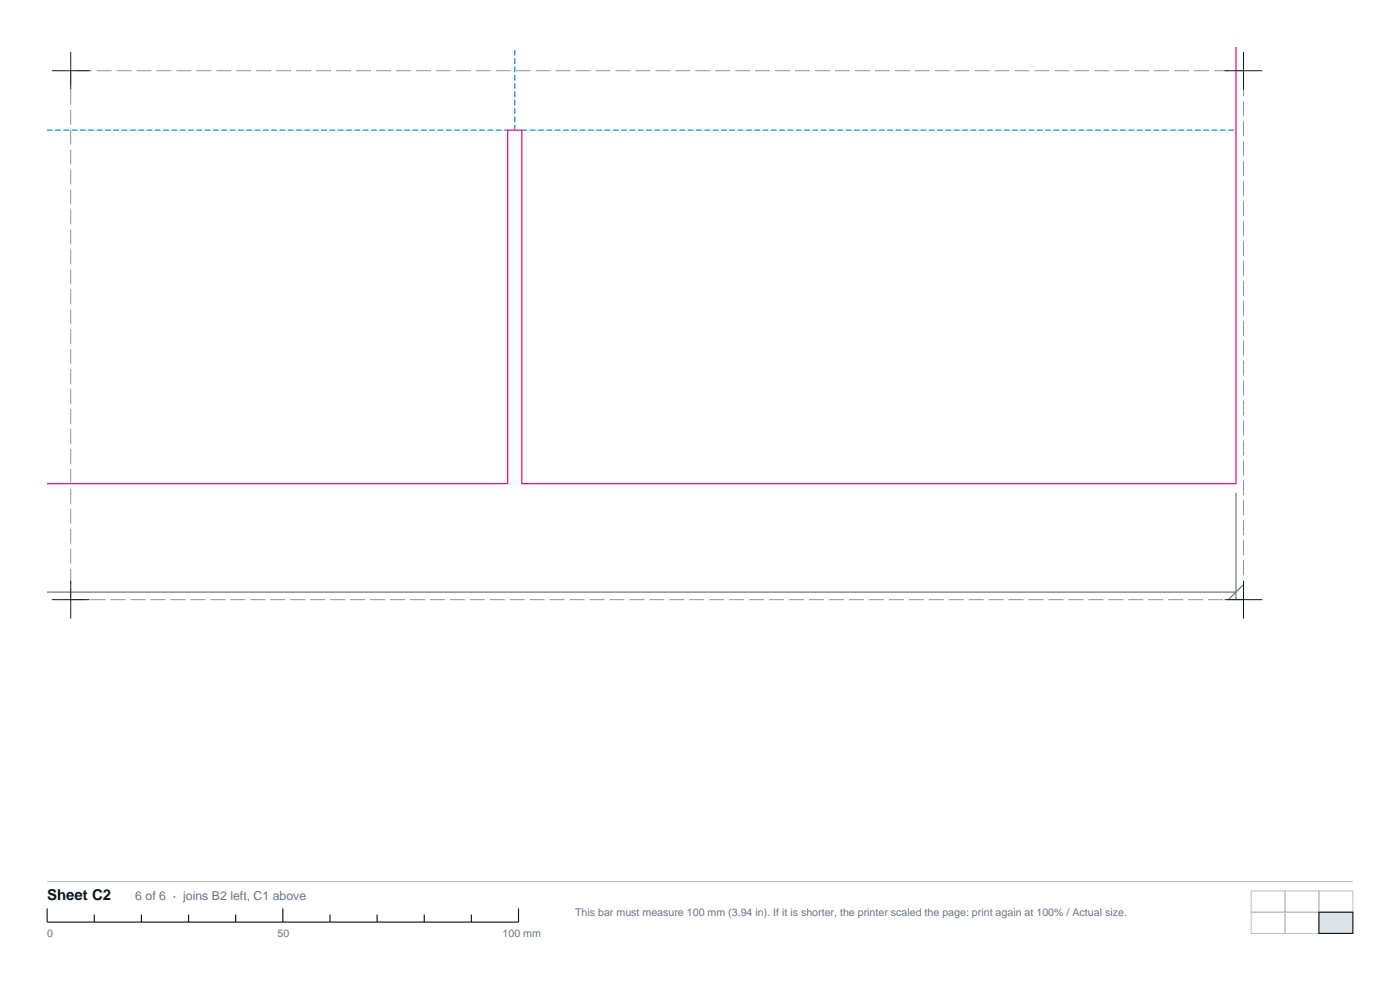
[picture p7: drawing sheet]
<svg xmlns="http://www.w3.org/2000/svg" width="297mm" height="210mm" viewBox="0 0 297 210" stroke-linecap="round" stroke-linejoin="round" font-family="sans-serif">
<defs><g id="words">
<text font-size="3.2" fill="#12171c" x="10" y="191">Sheet C2</text>
<text font-size="2.6" fill="#6b7580" x="28.7" y="191">6 of 6 · joins B2 left, C1 above</text>
<g font-size="2.3" fill="#6b7580">
<text x="122" y="194.2">This bar must measure 100 mm (3.94 in). If it is shorter, the printer scaled the page: print again at 100% / Actual size.</text>
<text x="10" y="198.8">0</text>
<text x="58.9" y="198.8">50</text>
<text x="106.6" y="198.8">100 mm</text>
</g>
</g></defs>
<path d="M262.2 104.6v22.6M10 125.6h252.2M263.8 124l-3.2 3.2" fill="none" stroke="#6b7580" stroke-width=".25"/>
<path d="M10 27.6h97.7M109.2 27.6v-17.6M110.7 27.6h151.5" fill="none" stroke="#008fd4" stroke-width=".25" stroke-dasharray="1.1 .7"/>
<path d="M262.2 10v92.6h-151.5v-75h-3v75h-97.7" fill="none" stroke="#e6007d" stroke-width=".25"/>
<path d="M15 15h248.8v112.2h-248.8z" fill="none" stroke="#8c949e" stroke-width=".21" stroke-dasharray="3.2 1.1" stroke-linecap="butt"/>
<path d="M11 15h8M15 11v8M259.8 15h8M263.8 11v8M11 127.2h8M15 123.2v8M259.8 127.2h8M263.8 123.2v8" fill="none" stroke="#12171c" stroke-width=".21"/>
<path d="M10 187h277M265.4 189h7.2v4.5h-7.2zM265.4 193.5h7.2v4.5h-7.2zM272.6 189h7.2v4.5h-7.2zM272.6 193.5h7.2v4.5h-7.2zM279.8 189h7.2v4.5h-7.2z" fill="none" stroke="#b8bfc7" stroke-width=".21"/>
<path d="M10 192.7v2.9h100v-2.9M20 194v1.6M30 194v1.6M40 194v1.6M50 194v1.6M60 192.7v2.9M70 194v1.6M80 194v1.6M90 194v1.6M100 194v1.6" fill="none" stroke="#12171c" stroke-width=".25"/>
<path d="M279.8 193.5h7.2v4.5h-7.2z" fill="#dbe3e8" stroke="#12171c" stroke-width=".25"/>
<use href="#words"/>
</svg>
